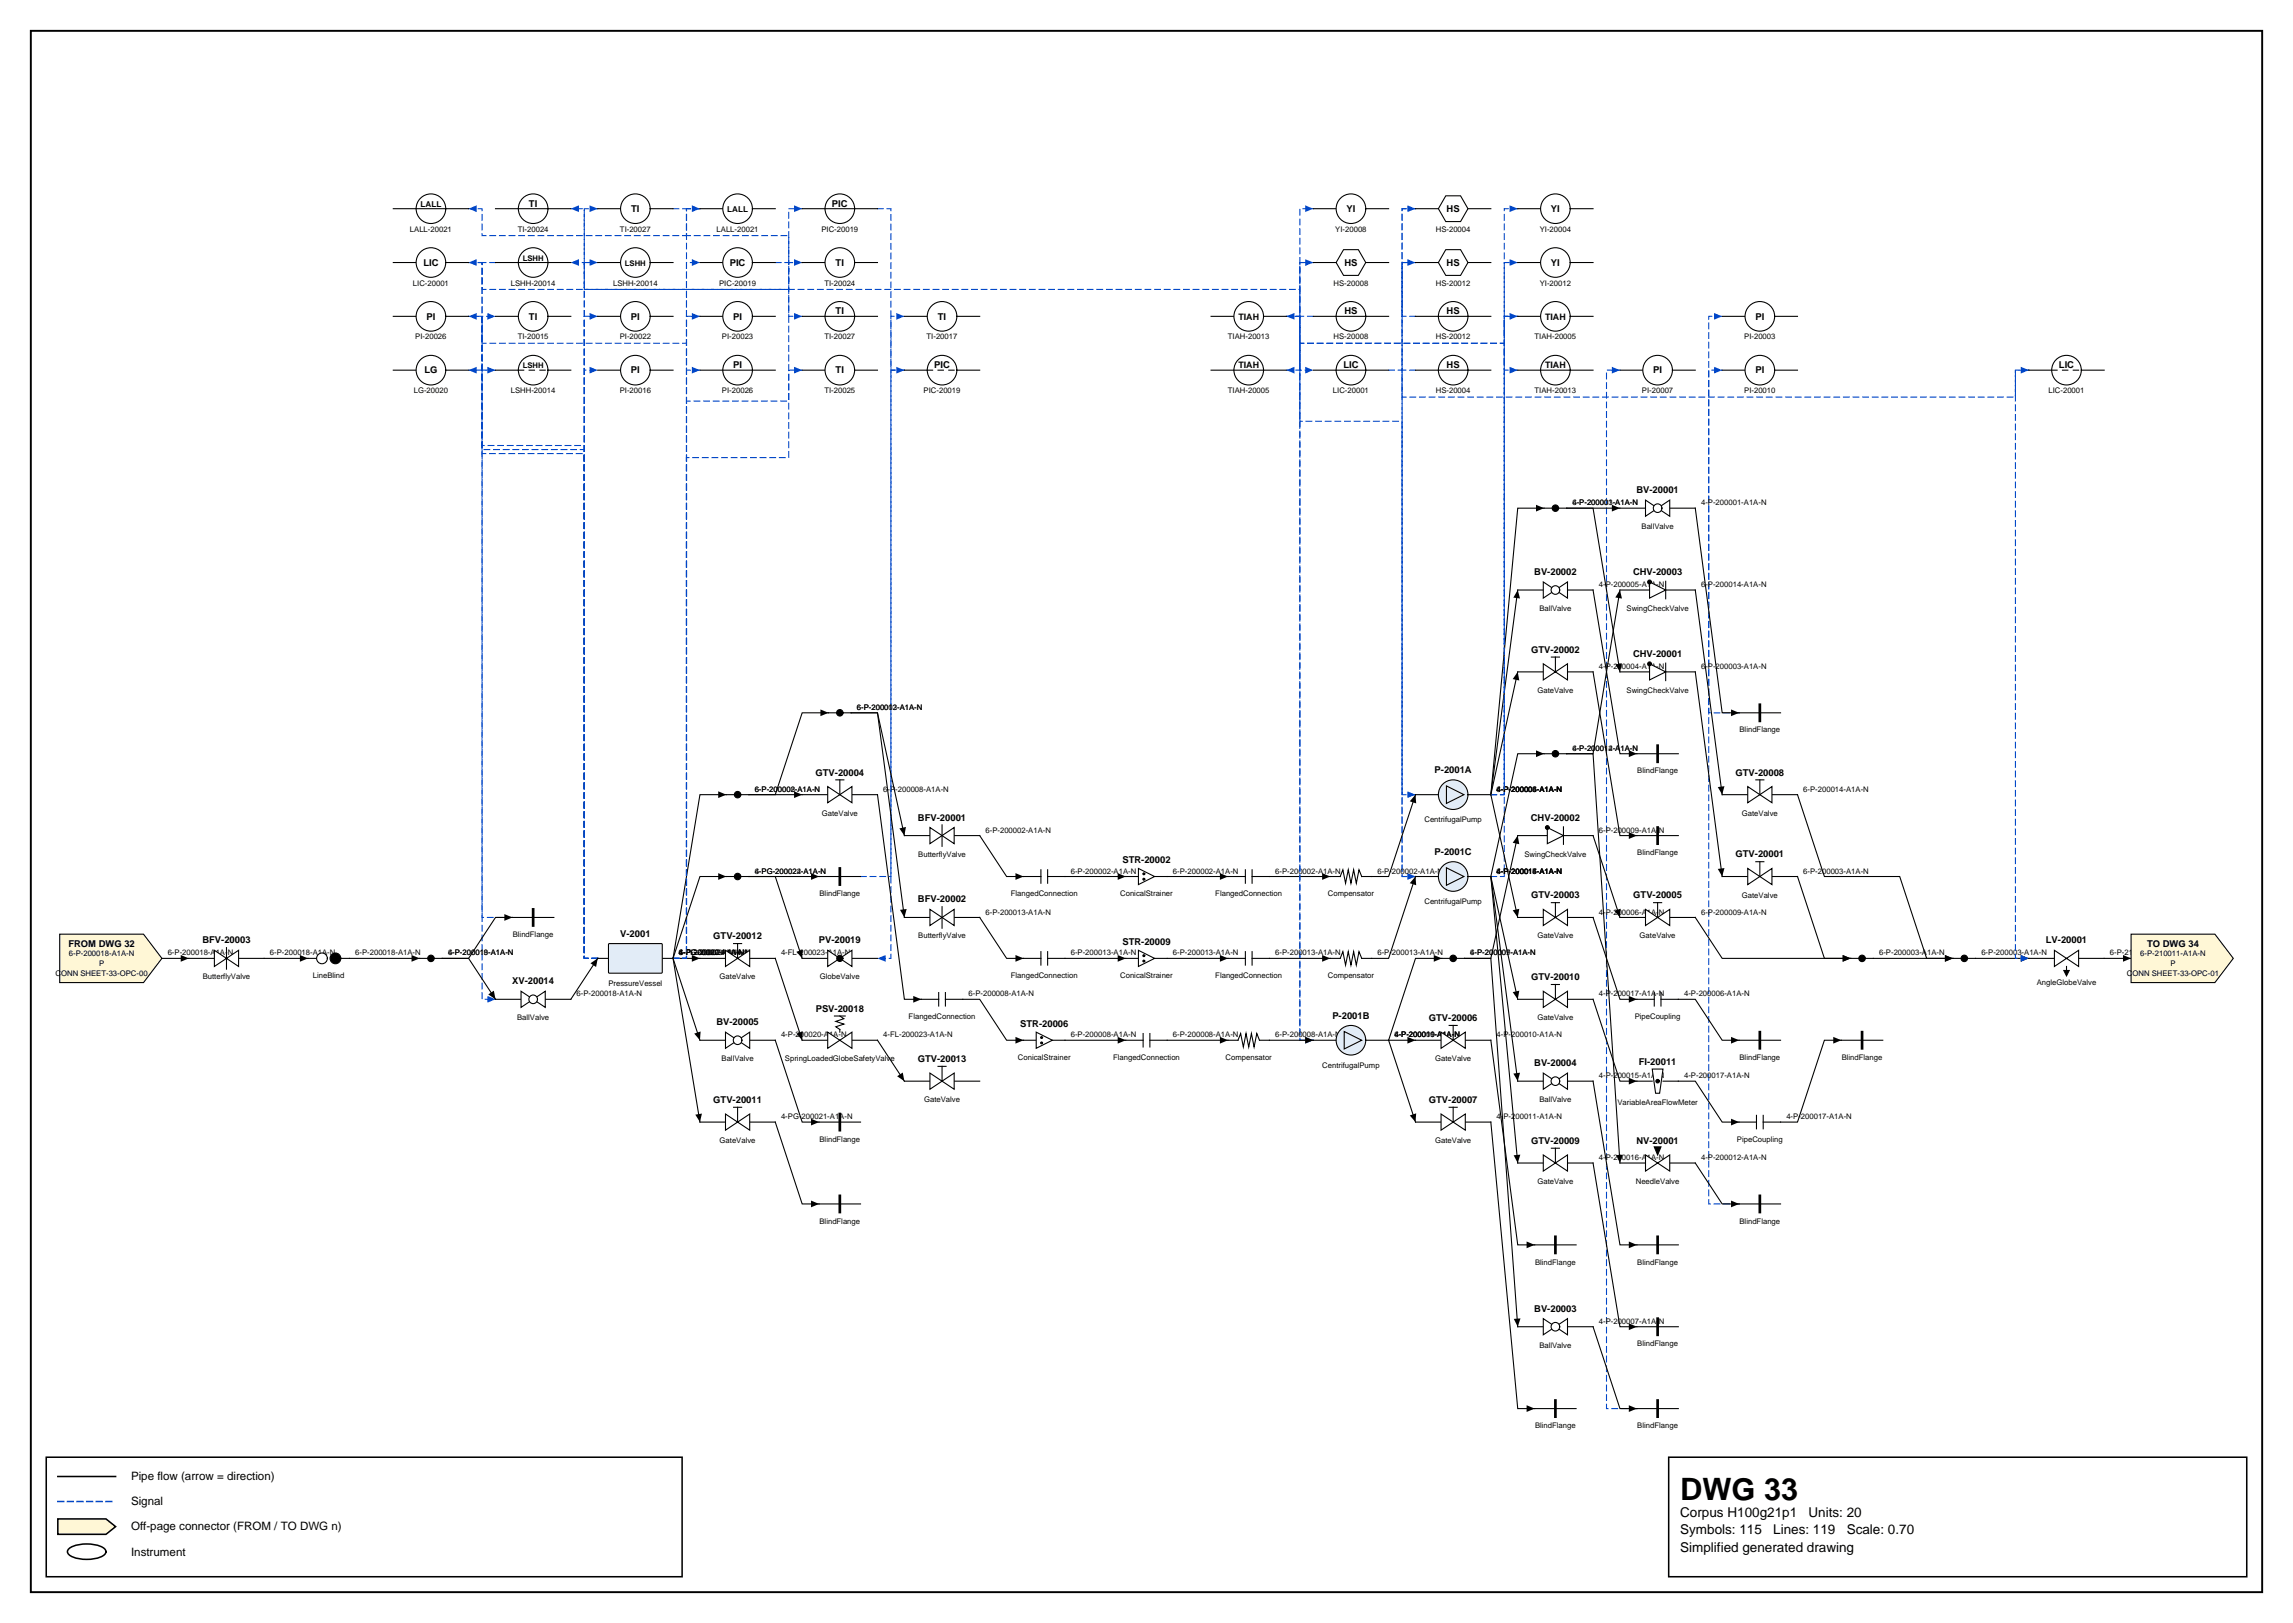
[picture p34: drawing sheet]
<svg xmlns="http://www.w3.org/2000/svg" width="420mm" height="297mm" viewBox="0 0 420 297" stroke-linecap="round" stroke-linejoin="round" font-family="sans-serif">
<defs><g id="words">
<text font-size="5.6" x="307.6" y="274.5">DWG 33</text>
<g font-size="2.5">
<text x="307.6" y="277.6">Corpus H100g21p1</text>
<text x="307.6" y="280.8">Symbols: 115</text>
<text x="324.6" y="280.8">Lines: 119</text>
<text x="331.1" y="277.6">Units: 20</text>
<text x="338.1" y="280.8">Scale: 0.70</text>
<text x="307.6" y="284">Simplified generated drawing</text>
</g>
<g font-size="2.1">
<text x="24" y="270.9">Pipe flow (arrow = direction)</text>
<text x="24" y="275.5">Signal</text>
<text x="24" y="280.1">Off-page connector (FROM / TO DWG n)</text>
<text x="24" y="284.7">Instrument</text>
</g>
<g font-size="1.7">
<text x="96.8" y="37.8">TI</text>
<text x="115.6" y="38.8">TI</text>
<text x="152.3" y="37.8">PIC</text>
<text x="246.5" y="38.8">YI</text>
<text x="264.9" y="38.8">HS</text>
<text x="284" y="38.8">YI</text>
<text x="77.5" y="48.7">LIC</text>
<text x="133.6" y="48.7">PIC</text>
<text x="153" y="48.7">TI</text>
<text x="246.1" y="48.7">HS</text>
<text x="264.9" y="48.7">HS</text>
<text x="284" y="48.7">YI</text>
<text x="78.1" y="58.5">PI</text>
<text x="96.8" y="58.5">TI</text>
<text x="115.5" y="58.5">PI</text>
<text x="134.2" y="58.5">PI</text>
<text x="153" y="57.5">TI</text>
<text x="171.7" y="58.5">TI</text>
<text x="246.1" y="57.5">HS</text>
<text x="264.9" y="57.5">HS</text>
<text x="321.4" y="58.5">PI</text>
<text x="77.7" y="68.4">LG</text>
<text x="115.5" y="68.4">PI</text>
<text x="134.2" y="67.4">PI</text>
<text x="153" y="68.4">TI</text>
<text x="171" y="67.4">PIC</text>
<text x="245.9" y="67.4">LIC</text>
<text x="264.9" y="67.4">HS</text>
<text x="302.7" y="68.4">PI</text>
<text x="321.4" y="68.4">PI</text>
<text x="377" y="67.4">LIC</text>
<text x="299.6" y="90.3">BV-20001</text>
<text x="280.9" y="105.2">BV-20002</text>
<text x="299" y="105.2">CHV-20003</text>
<text x="280.3" y="119.5">GTV-20002</text>
<text x="299" y="120.2">CHV-20001</text>
<text x="149.3" y="142">GTV-20004</text>
<text x="262.6" y="141.5">P-2001A</text>
<text x="317.7" y="142">GTV-20008</text>
<text x="168.1" y="150.2">BFV-20001</text>
<text x="280.3" y="150.2">CHV-20002</text>
<text x="205.5" y="157.9">STR-20002</text>
<text x="262.6" y="156.4">P-2001C</text>
<text x="317.7" y="156.9">GTV-20001</text>
<text x="168.1" y="165.2">BFV-20002</text>
<text x="280.3" y="164.4">GTV-20003</text>
<text x="299" y="164.4">GTV-20005</text>
<text x="12.5" y="173.3">FROM DWG 32</text>
<text x="37.1" y="172.7">BFV-20003</text>
<text x="113.5" y="171.4">V-2001</text>
<text x="130.6" y="171.9">GTV-20012</text>
<text x="149.9" y="172.7">PV-20019</text>
<text x="205.5" y="172.9">STR-20009</text>
<text x="374.6" y="172.7">LV-20001</text>
<text x="393.1" y="173.3">TO DWG 34</text>
<text x="280.3" y="179.4">GTV-20010</text>
<text x="93.8" y="180.1">XV-20014</text>
<text x="149.3" y="185.2">PSV-20018</text>
<text x="131.2" y="187.6">BV-20005</text>
<text x="186.8" y="187.9">STR-20006</text>
<text x="243.9" y="186.4">P-2001B</text>
<text x="261.6" y="186.9">GTV-20006</text>
<text x="168" y="194.4">GTV-20013</text>
<text x="280.9" y="195.1">BV-20004</text>
<text x="300" y="194.9">FI-20011</text>
<text x="130.6" y="201.9">GTV-20011</text>
<text x="261.6" y="201.9">GTV-20007</text>
<text x="280.3" y="209.4">GTV-20009</text>
<text x="299.6" y="209.4">NV-20001</text>
<text x="280.9" y="240.1">BV-20003</text>
</g>
<g font-size="1.6">
<text x="226.7" y="58.5">TIAH</text>
<text x="282.9" y="58.5">TIAH</text>
<text x="226.7" y="67.4">TIAH</text>
<text x="282.9" y="67.4">TIAH</text>
</g>
<g font-size="1.5">
<text x="77" y="37.8">LALL</text>
<text x="133.1" y="38.8">LALL</text>
</g>
<g font-size="1.4">
<text x="75" y="42.4">LALL-20021</text>
<text x="94.8" y="42.4">TI-20024</text>
<text x="95.7" y="47.7">LSHH</text>
<text x="113.5" y="42.4">TI-20027</text>
<text x="131.2" y="42.4">LALL-20021</text>
<text x="150.4" y="42.4">PIC-20019</text>
<text x="244.5" y="42.4">YI-20008</text>
<text x="262.9" y="42.4">HS-20004</text>
<text x="281.9" y="42.4">YI-20004</text>
<text x="75.6" y="52.3">LIC-20001</text>
<text x="93.5" y="52.3">LSHH-20014</text>
<text x="112.2" y="52.3">LSHH-20014</text>
<text x="114.4" y="48.7">LSHH</text>
<text x="131.7" y="52.3">PIC-20019</text>
<text x="150.9" y="52.3">TI-20024</text>
<text x="244.2" y="52.3">HS-20008</text>
<text x="262.9" y="52.3">HS-20012</text>
<text x="281.9" y="52.3">YI-20012</text>
<text x="76" y="62.1">PI-20026</text>
<text x="94.8" y="62.1">TI-20015</text>
<text x="113.5" y="62.1">PI-20022</text>
<text x="132.2" y="62.1">PI-20023</text>
<text x="150.9" y="62.1">TI-20027</text>
<text x="169.6" y="62.1">TI-20017</text>
<text x="224.8" y="62.1">TIAH-20013</text>
<text x="244.2" y="62.1">HS-20008</text>
<text x="262.9" y="62.1">HS-20012</text>
<text x="281" y="62.1">TIAH-20005</text>
<text x="319.3" y="62.1">PI-20003</text>
<text x="75.8" y="72">LG-20020</text>
<text x="93.5" y="72">LSHH-20014</text>
<text x="95.7" y="67.4">LSHH</text>
<text x="113.5" y="72">PI-20016</text>
<text x="132.2" y="72">PI-20026</text>
<text x="150.9" y="72">TI-20025</text>
<text x="169.1" y="72">PIC-20019</text>
<text x="224.8" y="72">TIAH-20005</text>
<text x="244" y="72">LIC-20001</text>
<text x="262.9" y="72">HS-20004</text>
<text x="281" y="72">TIAH-20013</text>
<text x="300.6" y="72">PI-20007</text>
<text x="319.3" y="72">PI-20010</text>
<text x="375" y="72">LIC-20001</text>
<text x="287.9" y="92.5">6-P-200003-A1A-N</text>
<text x="287.9" y="92.5">4-P-200001-A1A-N</text>
<text x="311.4" y="92.5">4-P-200001-A1A-N</text>
<text x="300.5" y="96.8">BallValve</text>
<text x="292.7" y="107.5">4-P-200005-A1A-N</text>
<text x="311.4" y="107.5">6-P-200014-A1A-N</text>
<text x="281.8" y="111.8">BallValve</text>
<text x="297.8" y="111.8">SwingCheckValve</text>
<text x="292.7" y="122.4">4-P-200004-A1A-N</text>
<text x="311.4" y="122.4">6-P-200003-A1A-N</text>
<text x="156.9" y="129.9">6-P-200002-A1A-N</text>
<text x="156.9" y="129.9">6-P-200013-A1A-N</text>
<text x="281.5" y="126.8">GateValve</text>
<text x="297.8" y="126.8">SwingCheckValve</text>
<text x="287.9" y="137.4">6-P-200014-A1A-N</text>
<text x="287.9" y="137.4">4-P-200012-A1A-N</text>
<text x="318.5" y="134">BlindFlange</text>
<text x="299.8" y="141.5">BlindFlange</text>
<text x="138.2" y="144.9">6-P-200008-A1A-N</text>
<text x="138.2" y="144.9">6-P-200002-A1A-N</text>
<text x="150.5" y="149.3">GateValve</text>
<text x="161.7" y="144.9">6-P-200008-A1A-N</text>
<text x="274" y="144.9">4-P-200005-A1A-N</text>
<text x="274" y="144.9">4-P-200004-A1A-N</text>
<text x="274" y="144.9">6-P-200003-A1A-N</text>
<text x="274" y="144.9">4-P-200006-A1A-N</text>
<text x="318.9" y="149.3">GateValve</text>
<text x="330.1" y="144.9">6-P-200014-A1A-N</text>
<text x="180.4" y="152.4">6-P-200002-A1A-N</text>
<text x="260.8" y="150.5">CentrifugalPump</text>
<text x="292.7" y="152.4">6-P-200009-A1A-N</text>
<text x="138.2" y="159.9">6-PG-200024-A1A-N</text>
<text x="138.2" y="159.9">4-PG-200022-A1A-N</text>
<text x="168.1" y="156.8">ButterflyValve</text>
<text x="196" y="159.9">6-P-200002-A1A-N</text>
<text x="214.8" y="159.9">6-P-200002-A1A-N</text>
<text x="233.5" y="159.9">6-P-200002-A1A-N</text>
<text x="252.2" y="159.9">6-P-200002-A1A-N</text>
<text x="274" y="159.9">4-P-200017-A1A-N</text>
<text x="274" y="159.9">6-P-200014-A1A-N</text>
<text x="274" y="159.9">4-P-200015-A1A-N</text>
<text x="274" y="159.9">4-P-200016-A1A-N</text>
<text x="279.1" y="156.8">SwingCheckValve</text>
<text x="299.8" y="156.5">BlindFlange</text>
<text x="330.1" y="159.9">6-P-200003-A1A-N</text>
<text x="150" y="164">BlindFlange</text>
<text x="180.4" y="167.4">6-P-200013-A1A-N</text>
<text x="185.1" y="164">FlangedConnection</text>
<text x="205.1" y="164">ConicalStrainer</text>
<text x="222.5" y="164">FlangedConnection</text>
<text x="243.1" y="164">Compensator</text>
<text x="260.8" y="165.5">CentrifugalPump</text>
<text x="292.7" y="167.4">4-P-200006-A1A-N</text>
<text x="311.4" y="167.4">6-P-200009-A1A-N</text>
<text x="318.9" y="164.3">GateValve</text>
<text x="93.9" y="171.5">BlindFlange</text>
<text x="168.1" y="171.7">ButterflyValve</text>
<text x="281.5" y="171.7">GateValve</text>
<text x="300.2" y="171.7">GateValve</text>
<text x="10.2" y="178.6">CONN SHEET-33-OPC-00</text>
<text x="12.6" y="175">6-P-200018-A1A-N</text>
<text x="18.1" y="176.8">P</text>
<text x="30.7" y="174.9">6-P-200018-A1A-N</text>
<text x="37.1" y="179.2">ButterflyValve</text>
<text x="49.4" y="174.9">6-P-200018-A1A-N</text>
<text x="57.3" y="179">LineBlind</text>
<text x="65" y="174.9">6-P-200018-A1A-N</text>
<text x="82" y="174.9">6-P-200018-A1A-N</text>
<text x="82" y="174.9">4-P-200019-A1A-N</text>
<text x="124.3" y="174.9">4-PG-200021-A1A-N</text>
<text x="124.3" y="174.9">4-FL-200023-A1A-N</text>
<text x="124.3" y="174.9">6-P-200002-A1A-N</text>
<text x="124.3" y="174.9">4-P-200020-A1A-N</text>
<text x="124.3" y="174.9">6-PG-200024-A1A-N</text>
<text x="131.7" y="179.2">GateValve</text>
<text x="143" y="174.9">4-FL-200023-A1A-N</text>
<text x="150.1" y="179.2">GlobeValve</text>
<text x="185.1" y="179">FlangedConnection</text>
<text x="196" y="174.9">6-P-200013-A1A-N</text>
<text x="205.1" y="179">ConicalStrainer</text>
<text x="214.8" y="174.9">6-P-200013-A1A-N</text>
<text x="222.5" y="179">FlangedConnection</text>
<text x="233.5" y="174.9">6-P-200013-A1A-N</text>
<text x="243.1" y="179">Compensator</text>
<text x="252.2" y="174.9">6-P-200013-A1A-N</text>
<text x="269.2" y="174.9">6-P-200009-A1A-N</text>
<text x="269.2" y="174.9">4-P-200007-A1A-N</text>
<text x="344" y="174.9">6-P-200003-A1A-N</text>
<text x="362.8" y="174.9">6-P-200003-A1A-N</text>
<text x="386.3" y="174.9">6-P-210011-A1A-N</text>
<text x="389.4" y="178.6">CONN SHEET-33-OPC-01</text>
<text x="391.8" y="175">6-P-210011-A1A-N</text>
<text x="397.4" y="176.8">P</text>
<text x="105.6" y="182.4">6-P-200018-A1A-N</text>
<text x="111.4" y="180.5">PressureVessel</text>
<text x="177.3" y="182.4">6-P-200008-A1A-N</text>
<text x="292.7" y="182.4">4-P-200017-A1A-N</text>
<text x="308.3" y="182.4">4-P-200006-A1A-N</text>
<text x="372.9" y="180.2">AngleGlobeValve</text>
<text x="94.7" y="186.7">BallValve</text>
<text x="143" y="189.9">4-P-200020-A1A-N</text>
<text x="161.7" y="189.9">4-FL-200023-A1A-N</text>
<text x="166.4" y="186.5">FlangedConnection</text>
<text x="196" y="189.9">6-P-200008-A1A-N</text>
<text x="214.8" y="189.9">6-P-200008-A1A-N</text>
<text x="233.5" y="189.9">6-P-200008-A1A-N</text>
<text x="255.3" y="189.9">4-P-200010-A1A-N</text>
<text x="255.3" y="189.9">4-P-200011-A1A-N</text>
<text x="255.3" y="189.9">6-P-200009-A1A-N</text>
<text x="274" y="189.9">4-P-200010-A1A-N</text>
<text x="281.5" y="186.7">GateValve</text>
<text x="299.3" y="186.5">PipeCoupling</text>
<text x="132.1" y="194.2">BallValve</text>
<text x="143.7" y="194.2">SpringLoadedGlobeSafetyValve</text>
<text x="186.4" y="194">ConicalStrainer</text>
<text x="203.8" y="194">FlangedConnection</text>
<text x="224.4" y="194">Compensator</text>
<text x="242.1" y="195.5">CentrifugalPump</text>
<text x="262.8" y="194.2">GateValve</text>
<text x="292.7" y="197.3">4-P-200015-A1A-N</text>
<text x="308.3" y="197.3">4-P-200017-A1A-N</text>
<text x="318.5" y="194">BlindFlange</text>
<text x="337.2" y="194">BlindFlange</text>
<text x="169.2" y="201.7">GateValve</text>
<text x="281.8" y="201.7">BallValve</text>
<text x="296.1" y="202.2">VariableAreaFlowMeter</text>
<text x="131.7" y="209.2">GateValve</text>
<text x="143" y="204.8">4-PG-200021-A1A-N</text>
<text x="150" y="209">BlindFlange</text>
<text x="262.8" y="209.2">GateValve</text>
<text x="274" y="204.8">4-P-200011-A1A-N</text>
<text x="318" y="209">PipeCoupling</text>
<text x="327" y="204.8">4-P-200017-A1A-N</text>
<text x="292.7" y="212.3">4-P-200016-A1A-N</text>
<text x="311.4" y="212.3">4-P-200012-A1A-N</text>
<text x="281.5" y="216.7">GateValve</text>
<text x="299.5" y="216.7">NeedleValve</text>
<text x="150" y="223.9">BlindFlange</text>
<text x="318.5" y="223.9">BlindFlange</text>
<text x="281" y="231.4">BlindFlange</text>
<text x="299.8" y="231.4">BlindFlange</text>
<text x="292.7" y="242.3">4-P-200007-A1A-N</text>
<text x="281.8" y="246.7">BallValve</text>
<text x="299.8" y="246.4">BlindFlange</text>
<text x="281" y="261.4">BlindFlange</text>
<text x="299.8" y="261.4">BlindFlange</text>
</g>
</g></defs>
<path d="M5.6 5.6h408.6v285.8h-408.6z" fill="none" stroke="#000" stroke-width=".35"/>
<path d="M8.5 266.7h116.4v21.9h-116.4zM10.6 270.2h10.6M305.5 266.7h105.8v21.9h-105.8z" fill="none" stroke="#000" stroke-width=".28"/>
<path d="M10.6 274.8h10.6" fill="none" stroke="#0046c8" stroke-width=".28" stroke-dasharray="1.1 .7"/>
<path d="M10.6 278h8.8l1.8 1.4-1.8 1.4h-8.8z" fill="#fff7d6" stroke="#000" stroke-width=".28"/>
<path d="M12.7 283.4a6.7 6.7 0 0 1 6.3 0 .72 .72 0 0 1 0 1.2 6.7 6.7 0 0 1-6.3 0 .72 .72 0 0 1 0-1.2z" fill="none" stroke="#000" stroke-width=".28"/>
<path d="M318.4 220.3h-5.6v-152.6h2.5" fill="none" stroke="#0046c8" stroke-width=".2" stroke-dasharray="1.1 .7"/>
<path d="M313.8 67.1l1.5 .6-1.5 .7z" fill="#0046c8"/>
<path d="M179.4 152.9l4.9 7.5h3.1" fill="none" stroke="#000" stroke-width=".2"/>
<path d="M185.9 159.8l1.5 .6-1.5 .6z" fill="#000"/>
<path d="M259.2 67.7h-2.5v-29.5h2.5" fill="none" stroke="#0046c8" stroke-width=".2" stroke-dasharray="1.1 .7"/>
<path d="M257.7 37.6l1.5 .6-1.5 .6z" fill="#0046c8"/>
<path d="M232.4 160.4h11.1" fill="none" stroke="#000" stroke-width=".2"/>
<path d="M242.1 159.8l1.4 .6-1.4 .6z" fill="#000"/>
<path d="M318.4 130.5h-5.6v-72.6h2.5" fill="none" stroke="#0046c8" stroke-width=".2" stroke-dasharray="1.1 .7"/>
<path d="M313.8 57.3l1.5 .6-1.5 .6z" fill="#0046c8"/>
<path d="M195 175.4h11.1M141.9 205.4l5 14.9h3.1" fill="none" stroke="#000" stroke-width=".2"/>
<path d="M204.6 174.8l1.5 .6-1.5 .6zM148.5 219.7l1.5 .6-1.5 .7z" fill="#000"/>
<path d="M299.7 257.8h-5.6v-190.1h2.5" fill="none" stroke="#0046c8" stroke-width=".2" stroke-dasharray="1.1 .7"/>
<path d="M295.1 67.1l1.5 .6-1.5 .7z" fill="#0046c8"/>
<path d="M90.7 67.7h-2.4v115.2h2.4" fill="none" stroke="#0046c8" stroke-width=".2" stroke-dasharray="1.1 .7"/>
<path d="M89.2 182.3l1.5 .6-1.5 .6z" fill="#0046c8"/>
<path d="M109.4 48h-4.9" fill="none" stroke="#0046c8" stroke-width=".2" stroke-dasharray="1.1 .7"/>
<path d="M104.5 48l1.5-.6v1.3z" fill="#0046c8"/>
<path d="M310.4 123l4.9 37.4M329.1 145.4l4.9 15h13.8l4.9 15h4.9M29.6 175.4h5M48.4 175.4h8M176.3 182.9h3.1l4.9 7.5h3.1M195 190.4h11.1M213.7 190.4h11.1" fill="none" stroke="#000" stroke-width=".2"/>
<path d="M33.1 174.8l1.5 .6-1.5 .6zM54.9 174.8l1.5 .6-1.5 .6zM314.5 159l1.2-.1-.4 1.5zM356.1 174.8l1.5 .6-1.5 .6zM185.9 189.8l1.5 .6-1.5 .6zM204.6 189.8l1.5 .6-1.5 .6zM223.3 189.8l1.5 .6-1.5 .6z" fill="#000"/>
<path d="M259.2 57.9h-2.5v-9.9h2.5" fill="none" stroke="#0046c8" stroke-width=".2" stroke-dasharray="1.1 .7"/>
<path d="M257.7 47.4l1.5 .6-1.5 .7z" fill="#0046c8"/>
<path d="M109.4 175.4h-2.4v-107.7h2.4" fill="none" stroke="#0046c8" stroke-width=".2" stroke-dasharray="1.1 .7"/>
<path d="M107.9 67.1l1.5 .6-1.5 .7z" fill="#0046c8"/>
<path d="M123.2 175.4l4.9 30" fill="none" stroke="#000" stroke-width=".2"/>
<path d="M127.3 204l1.2-.2-.4 1.6z" fill="#000"/>
<path d="M109.4 175.4h-2.4v-117.5h2.4" fill="none" stroke="#0046c8" stroke-width=".2" stroke-dasharray="1.1 .7"/>
<path d="M107.9 57.3l1.5 .6-1.5 .6z" fill="#0046c8"/>
<path d="M109.4 175.4h-2.4v-127.4h2.4" fill="none" stroke="#0046c8" stroke-width=".2" stroke-dasharray="1.1 .7"/>
<path d="M107.9 47.4l1.5 .6-1.5 .7z" fill="#0046c8"/>
<path d="M109.4 175.4h-2.4v-137.2h2.4" fill="none" stroke="#0046c8" stroke-width=".2" stroke-dasharray="1.1 .7"/>
<path d="M107.9 37.6l1.5 .6-1.5 .6z" fill="#0046c8"/>
<path d="M123.2 175.4h2.5v-117.5h2.4" fill="none" stroke="#0046c8" stroke-width=".2" stroke-dasharray="1.1 .7"/>
<path d="M126.7 57.3l1.4 .6-1.4 .6z" fill="#0046c8"/>
<path d="M133 145.4h-4.9l-4.9 30h4.9" fill="none" stroke="#000" stroke-width=".2"/>
<path d="M131.5 144.8l1.5 .6-1.5 .7zM126.7 174.8l1.4 .6-1.4 .6z" fill="#000"/>
<path d="M123.2 175.4h2.5v-127.4h2.4" fill="none" stroke="#0046c8" stroke-width=".2" stroke-dasharray="1.1 .7"/>
<path d="M126.7 47.4l1.4 .6-1.4 .7z" fill="#0046c8"/>
<path d="M123.2 175.4h2.5v-137.2h2.4" fill="none" stroke="#0046c8" stroke-width=".2" stroke-dasharray="1.1 .7"/>
<path d="M126.7 37.6l1.4 .6-1.4 .6z" fill="#0046c8"/>
<path d="M109.4 175.4h-2.4v-93.9h-18.7v-13.8h-2.5" fill="none" stroke="#0046c8" stroke-width=".2" stroke-dasharray="1.1 .7"/>
<path d="M85.8 67.7l1.5-.6v1.3z" fill="#0046c8"/>
<path d="M109.4 175.4h-2.4v-93.1h-18.7v-24.4h-2.5" fill="none" stroke="#0046c8" stroke-width=".2" stroke-dasharray="1.1 .7"/>
<path d="M85.8 57.9l1.5-.6v1.2z" fill="#0046c8"/>
<path d="M109.4 175.4h-2.4v-92.4h-18.7v-35h-2.5" fill="none" stroke="#0046c8" stroke-width=".2" stroke-dasharray="1.1 .7"/>
<path d="M85.8 48l1.5-.6v1.3z" fill="#0046c8"/>
<path d="M123.2 175.4l4.9 15" fill="none" stroke="#000" stroke-width=".2"/>
<path d="M127.1 189.2l1.2-.4-.2 1.6z" fill="#000"/>
<path d="M123.2 175.4h2.5v-91.6h18.7v-16.1h2.5" fill="none" stroke="#0046c8" stroke-width=".2" stroke-dasharray="1.1 .7"/>
<path d="M145.4 67.1l1.5 .6-1.5 .7z" fill="#0046c8"/>
<path d="M123.2 175.4h2.5v-102h18.7v-25.4h2.5" fill="none" stroke="#0046c8" stroke-width=".2" stroke-dasharray="1.1 .7"/>
<path d="M145.4 47.4l1.5 .6-1.5 .7z" fill="#0046c8"/>
<path d="M133 160.4h-4.9l-4.9 15M264 175.4h-4.8l-5 15M254.2 190.4h5M254.2 190.4l5 15" fill="none" stroke="#000" stroke-width=".2"/>
<path d="M131.5 159.8l1.5 .6-1.5 .6zM262.5 174.8l1.5 .6-1.5 .6zM257.7 189.8l1.5 .6-1.5 .6zM258.1 204.1l1.2-.3-.1 1.6z" fill="#000"/>
<path d="M240.4 190.4h-2.4v-152.2h2.4" fill="none" stroke="#0046c8" stroke-width=".2" stroke-dasharray="1.1 .7"/>
<path d="M239 37.6l1.4 .6-1.4 .6z" fill="#0046c8"/>
<path d="M160.7 38.2h2.4v29.5h2.5" fill="none" stroke="#0046c8" stroke-width=".2" stroke-dasharray="1.1 .7"/>
<path d="M164.1 67.1l1.5 .6-1.5 .7z" fill="#0046c8"/>
<path d="M329.1 160.4l4.9 15h4.8" fill="none" stroke="#000" stroke-width=".2"/>
<path d="M337.4 174.8l1.4 .6-1.4 .6z" fill="#000"/>
<path d="M165.6 67.7h-2.5v107.7h-2.4" fill="none" stroke="#0046c8" stroke-width=".2" stroke-dasharray="1.1 .7"/>
<path d="M160.7 175.4l1.4-.6v1.2z" fill="#0046c8"/>
<path d="M259.2 48h-2.5v112.4h2.5" fill="none" stroke="#0046c8" stroke-width=".2" stroke-dasharray="1.1 .7"/>
<path d="M257.7 159.8l1.5 .6-1.5 .6z" fill="#0046c8"/>
<path d="M272.9 160.4l5 22.5" fill="none" stroke="#000" stroke-width=".2"/>
<path d="M276.9 181.6l1.3-.3-.3 1.6z" fill="#000"/>
<path d="M272.9 160.4h2.5v-112.4h2.5" fill="none" stroke="#0046c8" stroke-width=".2" stroke-dasharray="1.1 .7"/>
<path d="M276.4 47.4l1.5 .6-1.5 .7z" fill="#0046c8"/>
<path d="M282.7 137.9h-4.8l-5 22.5 5 37.5" fill="none" stroke="#000" stroke-width=".2"/>
<path d="M281.2 137.3l1.5 .6-1.5 .7zM277.1 196.5l1.2-.2-.4 1.6z" fill="#000"/>
<path d="M259.2 160.4h-2.5v-83.3h-18.7v-19.2h-2.5" fill="none" stroke="#0046c8" stroke-width=".2" stroke-dasharray="1.1 .7"/>
<path d="M235.5 57.9l1.5-.6v1.2z" fill="#0046c8"/>
<path d="M272.9 160.4l5 52.5" fill="none" stroke="#000" stroke-width=".2"/>
<path d="M277.1 211.4l1.2-.1-.4 1.6z" fill="#000"/>
<path d="M123.2 38.2h2.5v4.9h18.7v14.8h2.5" fill="none" stroke="#0046c8" stroke-width=".2" stroke-dasharray="1.1 .7"/>
<path d="M145.4 57.3l1.5 .6-1.5 .6z" fill="#0046c8"/>
<path d="M291.7 108l4.9 29.9h3.1M291.7 152.9l4.9 15M213.7 175.4h11.1M361.7 175.4h9.7" fill="none" stroke="#000" stroke-width=".2"/>
<path d="M298.2 137.3l1.5 .6-1.5 .7zM223.3 174.8l1.5 .6-1.5 .6zM295.5 166.7l1.2-.4-.1 1.6zM370 174.8l1.4 .6-1.4 .6z" fill="#000"/>
<path d="M254.2 67.7h2.5v5h112.3v-5h2.4" fill="none" stroke="#0046c8" stroke-width=".2" stroke-dasharray="1.1 .7"/>
<path d="M370 67.1l1.4 .6-1.4 .7z" fill="#0046c8"/>
<path d="M240.4 57.9h-2.4v-9.9h2.4" fill="none" stroke="#0046c8" stroke-width=".2" stroke-dasharray="1.1 .7"/>
<path d="M239 47.4l1.4 .6-1.4 .7z" fill="#0046c8"/>
<path d="M141.9 175.4l5 15M385.2 175.4h5" fill="none" stroke="#000" stroke-width=".2"/>
<path d="M388.7 174.8l1.5 .6-1.5 .6zM145.8 189.2l1.2-.4-.1 1.6z" fill="#000"/>
<path d="M259.2 38.2h-2.5v107.2h2.5" fill="none" stroke="#0046c8" stroke-width=".2" stroke-dasharray="1.1 .7"/>
<path d="M257.7 144.8l1.5 .6-1.5 .7z" fill="#0046c8"/>
<path d="M240.4 48h-2.4v142.4h2.4" fill="none" stroke="#0046c8" stroke-width=".2" stroke-dasharray="1.1 .7"/>
<path d="M239 189.8l1.4 .6-1.4 .6z" fill="#0046c8"/>
<path d="M151.7 130.5h-4.8l-5 14.9h-4.8h9.8M291.7 182.9l4.9 15h3.1M307.3 182.9h3.1l4.9 7.5h3.1" fill="none" stroke="#000" stroke-width=".2"/>
<path d="M150.2 129.8l1.5 .7-1.5 .6zM145.4 144.8l1.5 .6-1.5 .7zM298.2 197.3l1.5 .6-1.5 .6zM316.9 189.8l1.5 .6-1.5 .6z" fill="#000"/>
<path d="M141.9 48h2.5v-9.8h2.5" fill="none" stroke="#0046c8" stroke-width=".2" stroke-dasharray="1.1 .7"/>
<path d="M145.4 37.6l1.5 .6-1.5 .6z" fill="#0046c8"/>
<path d="M160.7 145.4l4.9 37.5h3.1M310.4 167.9l4.9 7.5h23.5" fill="none" stroke="#000" stroke-width=".2"/>
<path d="M337.4 174.8l1.4 .6-1.4 .6zM167.2 182.3l1.5 .6-1.5 .6z" fill="#000"/>
<path d="M277.9 57.9h-2.5v4.9h-37.4v4.9h-2.5" fill="none" stroke="#0046c8" stroke-width=".2" stroke-dasharray="1.1 .7"/>
<path d="M235.5 67.7l1.5-.6v1.3z" fill="#0046c8"/>
<path d="M296.6 108l-4.9 29.9h-4.9h4.9l4.9 75M272.9 190.4l5 37.4h3.1M307.3 197.9h3.1l4.9 7.5h3.1" fill="none" stroke="#000" stroke-width=".2"/>
<path d="M296.6 108l.4 1.5-1.3-.2zM295.9 211.4l1.2-.1-.5 1.6zM316.9 204.7l1.5 .7-1.5 .6zM279.5 227.2l1.5 .6-1.5 .7z" fill="#000"/>
<path d="M128.1 38.2h-2.4v4.9h-37.4v-4.9h-2.5" fill="none" stroke="#0046c8" stroke-width=".2" stroke-dasharray="1.1 .7"/>
<path d="M85.8 38.2l1.5-.6v1.2z" fill="#0046c8"/>
<path d="M277.9 108l-5 37.4M272.9 205.4l5 52.4h3.1" fill="none" stroke="#000" stroke-width=".2"/>
<path d="M277.9 108l.4 1.5-1.2-.1zM279.5 257.2l1.5 .6-1.5 .6z" fill="#000"/>
<path d="M272.9 145.4h2.5v-87.5h2.5" fill="none" stroke="#0046c8" stroke-width=".2" stroke-dasharray="1.1 .7"/>
<path d="M276.4 57.3l1.5 .6-1.5 .6z" fill="#0046c8"/>
<path d="M282.7 93h-4.8l-5 52.4M277.9 123l-5 22.4M272.9 145.4l5 22.5" fill="none" stroke="#000" stroke-width=".2"/>
<path d="M281.2 92.4l1.5 .6-1.5 .6zM277.9 123l.3 1.5-1.3-.2zM276.9 166.6l1.3-.3-.3 1.6z" fill="#000"/>
<path d="M272.9 145.4h2.5v-107.2h2.5" fill="none" stroke="#0046c8" stroke-width=".2" stroke-dasharray="1.1 .7"/>
<path d="M276.4 37.6l1.5 .6-1.5 .6z" fill="#0046c8"/>
<path d="M310.4 108l4.9 37.4M343 175.4h14.6M291.7 197.9l4.9 29.9h3.1M310.4 212.9l4.9 7.4h3.1" fill="none" stroke="#000" stroke-width=".2"/>
<path d="M314.5 144l1.2-.1-.4 1.5zM356.1 174.8l1.5 .6-1.5 .6zM298.2 227.2l1.5 .6-1.5 .7zM316.9 219.7l1.5 .6-1.5 .7z" fill="#000"/>
<path d="M157.6 160.4h5.5v-102.5h2.5" fill="none" stroke="#0046c8" stroke-width=".2" stroke-dasharray="1.1 .7"/>
<path d="M164.1 57.3l1.5 .6-1.5 .6z" fill="#0046c8"/>
<path d="M310.4 93l4.9 37.5h3.1M291.7 123l4.9 29.9h3.1M64 175.4h12.8M109.4 175.4l-4.9 7.5M179.4 167.9l4.9 7.5h3.1M232.4 175.4h11.1" fill="none" stroke="#000" stroke-width=".2"/>
<path d="M316.9 129.8l1.5 .7-1.5 .6zM298.2 152.3l1.5 .6-1.5 .6zM75.3 174.8l1.5 .6-1.5 .6zM108.1 176.3l1.3-.9-.3 1.6zM185.9 174.8l1.5 .6-1.5 .6zM242.1 174.8l1.4 .6-1.4 .6z" fill="#000"/>
<path d="M85.8 57.9h2.5v4.9h37.4v4.9h2.4" fill="none" stroke="#0046c8" stroke-width=".2" stroke-dasharray="1.1 .7"/>
<path d="M126.7 67.1l1.4 .6-1.4 .7z" fill="#0046c8"/>
<path d="M296.6 93h-9.8h4.9l4.9 30M232.4 190.4h8" fill="none" stroke="#000" stroke-width=".2"/>
<path d="M295.1 92.4l1.5 .6-1.5 .6zM295.7 121.6l1.3-.2-.4 1.6zM239 189.8l1.4 .6-1.4 .6z" fill="#000"/>
<path d="M85.8 48h2.5v5h149.7v14.7h2.4" fill="none" stroke="#0046c8" stroke-width=".2" stroke-dasharray="1.1 .7"/>
<path d="M239 67.1l1.4 .6-1.4 .7z" fill="#0046c8"/>
<path d="M277.9 152.9l-5 22.5h-4.8h4.8l5 67.4M195 160.4h11.1M259.2 160.4l-5 15h-3.1M291.7 167.9l4.9 15h3.1" fill="none" stroke="#000" stroke-width=".2"/>
<path d="M277.9 152.9l.3 1.6-1.3-.3zM204.6 159.8l1.5 .6-1.5 .6zM259.2 160.4l.1 1.6-1.2-.4zM298.2 182.3l1.5 .6-1.5 .6zM277.1 241.4l1.3-.1-.5 1.5z" fill="#000"/>
<path d="M90.7 48h-2.4v19.7h2.4" fill="none" stroke="#0046c8" stroke-width=".2" stroke-dasharray="1.1 .7"/>
<path d="M89.2 67.1l1.5 .6-1.5 .7z" fill="#0046c8"/>
<path d="M93.8 167.9h-5.5v-110h2.4" fill="none" stroke="#0046c8" stroke-width=".2" stroke-dasharray="1.1 .7"/>
<path d="M89.2 57.3l1.5 .6-1.5 .6z" fill="#0046c8"/>
<path d="M165.6 152.9l-4.9-22.4h-4.9h4.9l4.9 37.4M337.1 190.4h-3.1l-4.9 15h-3.1" fill="none" stroke="#000" stroke-width=".2"/>
<path d="M164.7 151.6l1.2-.3-.3 1.6zM164.8 166.5l1.2-.1-.4 1.5zM335.6 189.8l1.5 .6-1.5 .6z" fill="#000"/>
<path d="M371.4 67.7h-2.4v107.7h2.4" fill="none" stroke="#0046c8" stroke-width=".2" stroke-dasharray="1.1 .7"/>
<path d="M370 174.8l1.4 .6-1.4 .6z" fill="#0046c8"/>
<path d="M259.2 145.4l-5 15h-3.1M93.8 167.9h-3.1l-4.9 7.5h-4.8h4.8l4.9 7.5M213.7 160.4h11.1M141.9 190.4l5 15h3.1M160.7 190.4l4.9 7.5M291.7 242.8l4.9 15h3.1" fill="none" stroke="#000" stroke-width=".2"/>
<path d="M259.2 145.4l.1 1.6-1.2-.3zM92.3 167.3l1.5 .6-1.5 .6zM223.3 159.8l1.5 .6-1.5 .6zM89.4 182l1-.7 .3 1.6zM164.2 197l1.1-.7 .3 1.6zM148.5 204.7l1.5 .7-1.5 .6zM298.2 257.2l1.5 .6-1.5 .6z" fill="#000"/>
<path d="M235.5 57.9h2.5v4.9h37.4v4.9h2.5" fill="none" stroke="#0046c8" stroke-width=".2" stroke-dasharray="1.1 .7"/>
<path d="M276.4 67.1l1.5 .6-1.5 .7z" fill="#0046c8"/>
<path d="M291.7 212.9l4.9 29.9h3.1" fill="none" stroke="#000" stroke-width=".2"/>
<path d="M298.2 242.2l1.5 .6-1.5 .6z" fill="#000"/>
<path d="M146.9 48h-2.5v5h-37.4v-14.8h-2.5" fill="none" stroke="#0046c8" stroke-width=".2" stroke-dasharray="1.1 .7"/>
<path d="M104.5 38.2l1.5-.6v1.2z" fill="#0046c8"/>
<path d="M109.4 67.7h4.2M119 67.7h4.2M150 160.4h-12.9h4.8l5 15M318.4 220.3h7.6" fill="none" stroke="#000" stroke-width=".2"/>
<path d="M145.8 174.2l1.2-.4-.1 1.6zM148.5 159.8l1.5 .6-1.5 .6z" fill="#000"/>
<path d="M322.2 218.9v2.9" fill="none" stroke="#000" stroke-width=".49"/>
<circle cx="116.3" cy="67.7" r="2.71" fill="#fff" stroke="#000" stroke-width=".2"/>
<path d="M165.6 152.9h4.7M174.7 152.9h4.7" fill="none" stroke="#000" stroke-width=".2"/>
<path d="M170.3 151.5l4.4 2.9v-2.9l-4.4 2.9z" fill="#fff" stroke="#000" stroke-width=".2"/>
<path d="M259.2 67.7h4.1M268.8 67.7h4.1M172.5 151v3.9" fill="none" stroke="#000" stroke-width=".2"/>
<circle cx="266" cy="67.7" r="2.71" fill="#fff" stroke="#000" stroke-width=".2"/>
<path d="M263.3 67.7h5.5M318.4 130.5h7.6M228 159.2v2.4M229.2 159.2v2.4M224.8 160.4h3.2M229.2 160.4h3.2" fill="none" stroke="#000" stroke-width=".2"/>
<path d="M322.2 129v2.9" fill="none" stroke="#000" stroke-width=".49"/>
<path d="M390.2 171h15.3l3.4 4.4-3.4 4.4h-15.3z" fill="#fff7d6" stroke="#000" stroke-width=".2"/>
<path d="M187.4 175.4h3.2M190.6 174.2v2.4M191.8 175.4h3.2M191.8 174.2v2.4M128.1 205.4h4.7M137.3 205.4h4.6" fill="none" stroke="#000" stroke-width=".2"/>
<path d="M132.8 203.9l4.5 2.9v-2.9l-4.5 2.9z" fill="#fff" stroke="#000" stroke-width=".2"/>
<path d="M109.4 57.9h4.2M119 57.9h4.2M134.3 202.7h1.5M135 202.7v2.7" fill="none" stroke="#000" stroke-width=".2"/>
<circle cx="116.3" cy="57.9" r="2.71" fill="#fff" stroke="#000" stroke-width=".2"/>
<path d="M90.7 67.7h4.2M100.3 67.7h4.2M299.7 257.8h7.6" fill="none" stroke="#000" stroke-width=".2"/>
<path d="M303.5 256.3v3" fill="none" stroke="#000" stroke-width=".49"/>
<circle cx="97.6" cy="67.7" r="2.71" fill="#fff" stroke="#000" stroke-width=".2"/>
<path d="M109.4 48h4.2M119 48h4.2M94.9 67.7h1M96.9 67.7h1M98.8 67.7h1" fill="none" stroke="#000" stroke-width=".2"/>
<circle cx="116.3" cy="48" r="2.71" fill="#fff" stroke="#000" stroke-width=".2"/>
<path d="M165.6 197.9h4.7M174.7 197.9h4.7" fill="none" stroke="#000" stroke-width=".2"/>
<path d="M170.3 196.4l4.4 3v-3l-4.4 3z" fill="#fff" stroke="#000" stroke-width=".2"/>
<path d="M146.9 175.4h4.6M156 175.4h4.7M171.7 195.2h1.5M172.5 195.2v2.7M150 220.3h7.6" fill="none" stroke="#000" stroke-width=".2"/>
<path d="M153.8 218.9v2.9" fill="none" stroke="#000" stroke-width=".49"/>
<path d="M151.5 173.9l4.5 3v-3l-4.5 3z" fill="#fff" stroke="#000" stroke-width=".2"/>
<circle cx="153.8" cy="175.4" r=".57" fill="#000" stroke="#000" stroke-width=".2"/>
<path d="M187.4 190.4h2.3M192.7 190.4h2.3" fill="none" stroke="#000" stroke-width=".2"/>
<path d="M189.7 188.9l3 1.5-3 1.5z" fill="#fff" stroke="#000" stroke-width=".2"/>
<g fill="#000" stroke="#000" stroke-width=".2">
<circle cx="190.7" cy="189.9" r=".17"/>
<circle cx="190.7" cy="190.9" r=".17"/>
</g>
<path d="M168.7 182.9h3.2M171.9 181.7v2.4M173.1 182.9h3.2M173.1 181.7v2.4M206.1 190.4h3.2M209.3 189.2v2.4M210.5 190.4h3.2M210.5 189.2v2.4" fill="none" stroke="#000" stroke-width=".2"/>
<path d="M10.9 171h15.4l3.3 4.4-3.3 4.4h-15.4z" fill="#fff7d6" stroke="#000" stroke-width=".2"/>
<path d="M296.6 123h5.4M305 123h5.4" fill="none" stroke="#000" stroke-width=".2"/>
<path d="M302 121.5l3 1.5-3 1.4z" fill="#fff" stroke="#000" stroke-width=".2"/>
<path d="M305 121.4v3.2M315.3 145.4h4.7M324.4 145.4h4.7" fill="none" stroke="#000" stroke-width=".2"/>
<circle cx="302" cy="121.5" r=".35" fill="#000" stroke="#000" stroke-width=".2"/>
<path d="M320 144l4.4 2.9v-2.9l-4.4 2.9z" fill="#fff" stroke="#000" stroke-width=".2"/>
<path d="M321.5 142.7h1.4M322.2 142.7v2.7M34.6 175.4h4.7M43.7 175.4h4.7" fill="none" stroke="#000" stroke-width=".2"/>
<path d="M39.3 173.9l4.4 3v-3l-4.4 3z" fill="#fff" stroke="#000" stroke-width=".2"/>
<path d="M259.2 57.9h4.1M268.8 57.9h4.1M41.5 173.4v4" fill="none" stroke="#000" stroke-width=".2"/>
<circle cx="266" cy="57.9" r="2.71" fill="#fff" stroke="#000" stroke-width=".2"/>
<path d="M263.3 57.9h5.5M109.4 175.4h2M121.2 175.4h2" fill="none" stroke="#000" stroke-width=".2"/>
<path d="M111.5 172.7h9.7v5.4h-9.7z" fill="#e2ecf7" stroke="#000" stroke-width=".2"/>
<path d="M240.4 190.4h4.2M250 190.4h4.2" fill="none" stroke="#000" stroke-width=".2"/>
<circle cx="247.3" cy="190.4" r="2.71" fill="#e2ecf7" stroke="#000" stroke-width=".2"/>
<path d="M146.9 38.2h4.1M156.5 38.2h4.2M246.1 188.8l3.2 1.6-3.2 1.6z" fill="none" stroke="#000" stroke-width=".2"/>
<circle cx="153.8" cy="38.2" r="2.71" fill="#fff" stroke="#000" stroke-width=".2"/>
<path d="M151 38.2h5.5M315.3 160.4h4.7M324.4 160.4h4.7" fill="none" stroke="#000" stroke-width=".2"/>
<path d="M320 158.9l4.4 3v-3l-4.4 3z" fill="#fff" stroke="#000" stroke-width=".2"/>
<path d="M165.6 67.7h4.2M175.2 67.7h4.2M321.5 157.7h1.4M322.2 157.7v2.7M318.4 190.4h7.6" fill="none" stroke="#000" stroke-width=".2"/>
<path d="M322.2 188.9v3" fill="none" stroke="#000" stroke-width=".49"/>
<circle cx="172.5" cy="67.7" r="2.71" fill="#fff" stroke="#000" stroke-width=".2"/>
<path d="M259.2 48h4.1M268.8 48h4.1M169.8 67.7h.9M171.7 67.7h1M173.7 67.7h1" fill="none" stroke="#000" stroke-width=".2"/>
<path d="M264.7 45.7h2.7l1.4 2.3-1.4 2.4h-2.7l-1.4-2.4z" fill="#fff" stroke="#000" stroke-width=".2"/>
<path d="M259.2 160.4h4.1M268.8 160.4h4.1" fill="none" stroke="#000" stroke-width=".2"/>
<circle cx="266" cy="160.4" r="2.71" fill="#e2ecf7" stroke="#000" stroke-width=".2"/>
<path d="M109.4 38.2h4.2M119 38.2h4.2M264.8 158.8l3.2 1.6-3.2 1.6z" fill="none" stroke="#000" stroke-width=".2"/>
<circle cx="116.3" cy="38.2" r="2.71" fill="#fff" stroke="#000" stroke-width=".2"/>
<path d="M296.6 67.7h4.2M306.2 67.7h4.2" fill="none" stroke="#000" stroke-width=".2"/>
<circle cx="303.5" cy="67.7" r="2.71" fill="#fff" stroke="#000" stroke-width=".2"/>
<path d="M277.9 108h4.6M287 108h4.7" fill="none" stroke="#000" stroke-width=".2"/>
<g fill="#fff" stroke="#000" stroke-width=".2">
<path d="M282.5 106.5l4.5 3v-3l-4.5 3z"/>
<circle cx="284.8" cy="108" r=".79"/>
</g>
<path d="M315.3 67.7h4.2M324.9 67.7h4.2" fill="none" stroke="#000" stroke-width=".2"/>
<circle cx="322.2" cy="67.7" r="2.71" fill="#fff" stroke="#000" stroke-width=".2"/>
<path d="M90.7 38.2h4.2M100.3 38.2h4.2" fill="none" stroke="#000" stroke-width=".2"/>
<circle cx="97.6" cy="38.2" r="2.71" fill="#fff" stroke="#000" stroke-width=".2"/>
<path d="M94.9 38.2h5.4M277.9 152.9h5.4M286.2 152.9h5.5M281 257.8h7.6" fill="none" stroke="#000" stroke-width=".2"/>
<path d="M284.8 256.3v3" fill="none" stroke="#000" stroke-width=".49"/>
<path d="M283.3 151.5l2.9 1.4-2.9 1.5z" fill="#fff" stroke="#000" stroke-width=".2"/>
<path d="M286.2 151.3v3.2M206.1 175.4h2.3M211.4 175.4h2.3" fill="none" stroke="#000" stroke-width=".2"/>
<circle cx="283.3" cy="151.5" r=".34" fill="#000" stroke="#000" stroke-width=".2"/>
<path d="M208.4 173.9l3 1.5-3 1.5z" fill="#fff" stroke="#000" stroke-width=".2"/>
<g fill="#000" stroke="#000" stroke-width=".2">
<circle cx="209.4" cy="175.9" r=".17"/>
<circle cx="209.4" cy="174.9" r=".17"/>
<circle cx="359.6" cy="175.4" r=".59"/>
</g>
<path d="M240.4 67.7h4.2M250 67.7h4.2M357.6 175.4h4.1" fill="none" stroke="#000" stroke-width=".2"/>
<circle cx="247.3" cy="67.7" r="2.71" fill="#fff" stroke="#000" stroke-width=".2"/>
<path d="M240.4 57.9h4.2M250 57.9h4.2M244.6 67.7h5.4M150 205.4h7.6" fill="none" stroke="#000" stroke-width=".2"/>
<path d="M153.8 203.9v2.9" fill="none" stroke="#000" stroke-width=".49"/>
<circle cx="247.3" cy="57.9" r="2.71" fill="#fff" stroke="#000" stroke-width=".2"/>
<path d="M244.6 57.9h5.4M371.4 175.4h4.7M380.6 175.4h4.6" fill="none" stroke="#000" stroke-width=".2"/>
<path d="M376.1 173.9l4.5 3v-3l-4.5 3z" fill="#fff" stroke="#000" stroke-width=".2"/>
<path d="M128.1 67.7h4.2M137.7 67.7h4.2M378.3 176.9v1" fill="none" stroke="#000" stroke-width=".2"/>
<path d="M377.8 177.6h1l-.5 1z" fill="#000" stroke="#000" stroke-width=".2"/>
<circle cx="135" cy="67.7" r="2.71" fill="#fff" stroke="#000" stroke-width=".2"/>
<path d="M128.1 57.9h4.2M137.7 57.9h4.2M132.3 67.7h5.4" fill="none" stroke="#000" stroke-width=".2"/>
<circle cx="135" cy="57.9" r="2.71" fill="#fff" stroke="#000" stroke-width=".2"/>
<path d="M128.1 175.4h4.7M137.3 175.4h4.6" fill="none" stroke="#000" stroke-width=".2"/>
<path d="M132.8 173.9l4.5 3v-3l-4.5 3z" fill="#fff" stroke="#000" stroke-width=".2"/>
<path d="M90.7 57.9h4.2M100.3 57.9h4.2M134.3 172.7h1.5M135 172.7v2.7" fill="none" stroke="#000" stroke-width=".2"/>
<circle cx="97.6" cy="57.9" r="2.71" fill="#fff" stroke="#000" stroke-width=".2"/>
<path d="M259.2 38.2h4.1M268.8 38.2h4.1M299.7 137.9h7.6" fill="none" stroke="#000" stroke-width=".2"/>
<path d="M303.5 136.5v2.9" fill="none" stroke="#000" stroke-width=".49"/>
<path d="M264.7 35.8h2.7l1.4 2.4-1.4 2.4h-2.7l-1.4-2.4z" fill="#fff" stroke="#000" stroke-width=".2"/>
<path d="M240.4 48h4.2M250 48h4.2" fill="none" stroke="#000" stroke-width=".2"/>
<path d="M246 45.7h2.7l1.3 2.3-1.3 2.4h-2.7l-1.4-2.4z" fill="#fff" stroke="#000" stroke-width=".2"/>
<path d="M277.9 182.9h4.6M287 182.9h4.7" fill="none" stroke="#000" stroke-width=".2"/>
<path d="M282.5 181.4l4.5 3v-3l-4.5 3z" fill="#fff" stroke="#000" stroke-width=".2"/>
<path d="M277.9 67.7h4.2M287.5 67.7h4.2M133 145.4h4.1M284 180.2h1.5M284.8 180.2v2.7M299.7 182.9h3.2M302.9 181.7v2.4M304.1 182.9h3.2M304.1 181.7v2.4" fill="none" stroke="#000" stroke-width=".2"/>
<circle cx="135" cy="145.4" r=".59" fill="#000" stroke="#000" stroke-width=".2"/>
<circle cx="284.8" cy="67.7" r="2.71" fill="#fff" stroke="#000" stroke-width=".2"/>
<path d="M165.6 57.9h4.2M175.2 57.9h4.2M282.1 67.7h5.4" fill="none" stroke="#000" stroke-width=".2"/>
<circle cx="172.5" cy="57.9" r="2.71" fill="#fff" stroke="#000" stroke-width=".2"/>
<path d="M128.1 48h4.2M137.7 48h4.2" fill="none" stroke="#000" stroke-width=".2"/>
<circle cx="135" cy="48" r="2.71" fill="#fff" stroke="#000" stroke-width=".2"/>
<path d="M146.9 145.4h4.6M156 145.4h4.7" fill="none" stroke="#000" stroke-width=".2"/>
<path d="M151.5 144l4.5 2.9v-2.9l-4.5 2.9z" fill="#fff" stroke="#000" stroke-width=".2"/>
<path d="M153 142.7h1.5M153.8 142.7v2.7M296.6 167.9h4.7M305.7 167.9h4.7" fill="none" stroke="#000" stroke-width=".2"/>
<path d="M301.3 166.4l4.4 3v-3l-4.4 3z" fill="#fff" stroke="#000" stroke-width=".2"/>
<path d="M277.9 57.9h4.2M287.5 57.9h4.2M302.7 165.2h1.5M303.5 165.2v2.7" fill="none" stroke="#000" stroke-width=".2"/>
<circle cx="284.8" cy="57.9" r="2.71" fill="#fff" stroke="#000" stroke-width=".2"/>
<path d="M277.9 48h4.2M287.5 48h4.2" fill="none" stroke="#000" stroke-width=".2"/>
<circle cx="284.8" cy="48" r="2.71" fill="#fff" stroke="#000" stroke-width=".2"/>
<path d="M282.7 137.9h4.1M299.7 197.9h2.8M304.5 197.9h2.8M337.1 190.4h7.6" fill="none" stroke="#000" stroke-width=".2"/>
<path d="M340.9 188.9v3" fill="none" stroke="#000" stroke-width=".49"/>
<circle cx="284.8" cy="137.9" r=".59" fill="#000" stroke="#000" stroke-width=".2"/>
<path d="M302.5 195.7h2l-.7 4.4h-.7z" fill="#fff" stroke="#000" stroke-width=".2"/>
<circle cx="303.5" cy="197.9" r=".32" fill="#000" stroke="#000" stroke-width=".2"/>
<path d="M259.2 190.4h4.6M268.3 190.4h4.6" fill="none" stroke="#000" stroke-width=".2"/>
<path d="M263.8 188.9l4.5 3v-3l-4.5 3z" fill="#fff" stroke="#000" stroke-width=".2"/>
<path d="M128.1 38.2h4.2M137.7 38.2h4.2M265.3 187.7h1.5M266 187.7v2.7" fill="none" stroke="#000" stroke-width=".2"/>
<circle cx="135" cy="38.2" r="2.71" fill="#fff" stroke="#000" stroke-width=".2"/>
<path d="M259.2 205.4h4.6M268.3 205.4h4.6" fill="none" stroke="#000" stroke-width=".2"/>
<path d="M263.8 203.9l4.5 2.9v-2.9l-4.5 2.9z" fill="#fff" stroke="#000" stroke-width=".2"/>
<path d="M259.2 145.4h4.1M268.8 145.4h4.1M265.3 202.7h1.5M266 202.7v2.7" fill="none" stroke="#000" stroke-width=".2"/>
<circle cx="266" cy="145.4" r="2.71" fill="#e2ecf7" stroke="#000" stroke-width=".2"/>
<path d="M72 67.7h4.2M81.6 67.7h4.2M264.8 143.8l3.2 1.6-3.2 1.6z" fill="none" stroke="#000" stroke-width=".2"/>
<circle cx="78.9" cy="67.7" r="2.71" fill="#fff" stroke="#000" stroke-width=".2"/>
<path d="M296.6 108h5.4M305 108h5.4M338.8 175.4h4.2" fill="none" stroke="#000" stroke-width=".2"/>
<circle cx="340.9" cy="175.4" r=".59" fill="#000" stroke="#000" stroke-width=".2"/>
<path d="M302 106.5l3 1.5-3 1.5z" fill="#fff" stroke="#000" stroke-width=".2"/>
<path d="M305 106.4v3.2M296.6 212.9h4.7M305.7 212.9h4.7" fill="none" stroke="#000" stroke-width=".2"/>
<circle cx="302" cy="106.5" r=".35" fill="#000" stroke="#000" stroke-width=".2"/>
<path d="M301.3 211.4l4.4 2.9v-2.9l-4.4 2.9z" fill="#fff" stroke="#000" stroke-width=".2"/>
<path d="M302.9 209.9h1.2l-.6 1.5z" fill="#000" stroke="#000" stroke-width=".2"/>
<path d="M277.9 197.9h4.6M287 197.9h4.7" fill="none" stroke="#000" stroke-width=".2"/>
<g fill="#fff" stroke="#000" stroke-width=".2">
<path d="M282.5 196.4l4.5 3v-3l-4.5 3z"/>
<circle cx="284.8" cy="197.9" r=".79"/>
</g>
<path d="M150 160.4h7.6M165.6 167.9h4.7M174.7 167.9h4.7M281 227.8h7.6M299.7 227.8h7.6" fill="none" stroke="#000" stroke-width=".2"/>
<path d="M153.8 158.9v3M284.8 226.4v2.9M303.5 226.4v2.9" fill="none" stroke="#000" stroke-width=".49"/>
<path d="M170.3 166.4l4.4 3v-3l-4.4 3z" fill="#fff" stroke="#000" stroke-width=".2"/>
<path d="M277.9 123h4.6M287 123h4.7M172.5 165.9v4" fill="none" stroke="#000" stroke-width=".2"/>
<path d="M282.5 121.5l4.5 2.9v-2.9l-4.5 2.9z" fill="#fff" stroke="#000" stroke-width=".2"/>
<path d="M284 120.3h1.5M284.8 120.3v2.7M56.4 175.4h1.6M62.4 175.4h1.6" fill="none" stroke="#000" stroke-width=".2"/>
<circle cx="58.9" cy="175.4" r=".98" fill="#fff" stroke="#000" stroke-width=".2"/>
<circle cx="61.4" cy="175.4" r=".98" fill="#000" stroke="#000" stroke-width=".2"/>
<path d="M90.7 182.9h4.7M99.8 182.9h4.7" fill="none" stroke="#000" stroke-width=".2"/>
<g fill="#fff" stroke="#000" stroke-width=".2">
<path d="M95.4 181.4l4.4 3v-3l-4.4 3z"/>
<circle cx="97.6" cy="182.9" r=".79"/>
</g>
<path d="M296.6 93h4.7M305.7 93h4.7" fill="none" stroke="#000" stroke-width=".2"/>
<g fill="#fff" stroke="#000" stroke-width=".2">
<path d="M301.3 91.5l4.4 3v-3l-4.4 3z"/>
<circle cx="303.5" cy="93" r=".79"/>
</g>
<path d="M72 57.9h4.2M81.6 57.9h4.2M224.8 175.4h3.2M228 174.2v2.4M229.2 175.4h3.2M229.2 174.2v2.4" fill="none" stroke="#000" stroke-width=".2"/>
<circle cx="78.9" cy="57.9" r="2.71" fill="#fff" stroke="#000" stroke-width=".2"/>
<path d="M72 48h4.2M81.6 48h4.2M282.7 93h4.1M224.8 190.4h1.8l.5-1.2 .5 2.4 .5-2.4 .5 2.4 .5-2.4 .5 2.4 .5-2.4 .5 1.2h1.8" fill="none" stroke="#000" stroke-width=".2"/>
<circle cx="284.8" cy="93" r=".59" fill="#000" stroke="#000" stroke-width=".2"/>
<circle cx="78.9" cy="48" r="2.71" fill="#fff" stroke="#000" stroke-width=".2"/>
<path d="M299.7 152.9h7.6M277.9 167.9h4.6M287 167.9h4.7" fill="none" stroke="#000" stroke-width=".2"/>
<path d="M303.5 151.5v2.9" fill="none" stroke="#000" stroke-width=".49"/>
<path d="M282.5 166.4l4.5 3v-3l-4.5 3z" fill="#fff" stroke="#000" stroke-width=".2"/>
<path d="M315.3 57.9h4.2M324.9 57.9h4.2M264 175.4h4.1M284 165.2h1.5M284.8 165.2v2.7" fill="none" stroke="#000" stroke-width=".2"/>
<circle cx="266" cy="175.4" r=".59" fill="#000" stroke="#000" stroke-width=".2"/>
<circle cx="322.2" cy="57.9" r="2.71" fill="#fff" stroke="#000" stroke-width=".2"/>
<path d="M240.4 38.2h4.2M250 38.2h4.2" fill="none" stroke="#000" stroke-width=".2"/>
<circle cx="247.3" cy="38.2" r="2.71" fill="#fff" stroke="#000" stroke-width=".2"/>
<path d="M277.9 38.2h4.2M287.5 38.2h4.2M243.5 175.4h1.9l.5-1.2 .4 2.4 .5-2.4 .5 2.4 .5-2.4 .5 2.4 .5-2.4 .5 1.2h1.8" fill="none" stroke="#000" stroke-width=".2"/>
<circle cx="284.8" cy="38.2" r="2.71" fill="#fff" stroke="#000" stroke-width=".2"/>
<path d="M90.7 48h4.2M100.3 48h4.2M190.6 159.2v2.4M191.8 159.2v2.4M187.4 160.4h3.2M191.8 160.4h3.2" fill="none" stroke="#000" stroke-width=".2"/>
<circle cx="97.6" cy="48" r="2.71" fill="#fff" stroke="#000" stroke-width=".2"/>
<path d="M94.9 48h5.4M221.7 67.7h4.2M231.3 67.7h4.2M151.7 130.5h4.1M93.8 167.9h7.6M318.4 205.4h3.2M321.6 204.1v2.5M322.8 205.4h3.2M322.8 204.1v2.5" fill="none" stroke="#000" stroke-width=".2"/>
<path d="M97.6 166.4v3" fill="none" stroke="#000" stroke-width=".49"/>
<circle cx="153.8" cy="130.5" r=".59" fill="#000" stroke="#000" stroke-width=".2"/>
<circle cx="228.6" cy="67.7" r="2.71" fill="#fff" stroke="#000" stroke-width=".2"/>
<path d="M225.9 67.7h5.4M371.4 67.7h4.2M381 67.7h4.2" fill="none" stroke="#000" stroke-width=".2"/>
<circle cx="378.3" cy="67.7" r="2.71" fill="#fff" stroke="#000" stroke-width=".2"/>
<path d="M72 38.2h4.2M81.6 38.2h4.2M375.6 67.7h1M377.6 67.7h1M379.6 67.7h1" fill="none" stroke="#000" stroke-width=".2"/>
<circle cx="78.9" cy="38.2" r="2.71" fill="#fff" stroke="#000" stroke-width=".2"/>
<path d="M76.2 38.2h5.4M243.5 160.4h1.9l.5-1.2 .4 2.4 .5-2.4 .5 2.4 .5-2.4 .5 2.4 .5-2.4 .5 1.2h1.8M128.1 190.4h4.7M137.3 190.4h4.6" fill="none" stroke="#000" stroke-width=".2"/>
<g fill="#fff" stroke="#000" stroke-width=".2">
<path d="M132.8 188.9l4.5 3v-3l-4.5 3z"/>
<circle cx="135" cy="190.4" r=".79"/>
</g>
<path d="M76.8 175.4h4.2M146.9 190.4h4.6M156 190.4h4.7" fill="none" stroke="#000" stroke-width=".2"/>
<circle cx="78.9" cy="175.4" r=".59" fill="#000" stroke="#000" stroke-width=".2"/>
<path d="M151.5 188.9l4.5 3v-3l-4.5 3z" fill="#fff" stroke="#000" stroke-width=".2"/>
<path d="M146.9 67.7h4.1M156.5 67.7h4.2M152.8 185.9h1.9M153.8 185.9l.7 .5-1.5 .5 1.5 .5-1.5 .5 .8 .5v.5" fill="none" stroke="#000" stroke-width=".2"/>
<circle cx="153.8" cy="67.7" r="2.71" fill="#fff" stroke="#000" stroke-width=".2"/>
<path d="M206.1 160.4h2.3M211.4 160.4h2.3" fill="none" stroke="#000" stroke-width=".2"/>
<path d="M208.4 158.9l3 1.5-3 1.5z" fill="#fff" stroke="#000" stroke-width=".2"/>
<g fill="#000" stroke="#000" stroke-width=".2">
<circle cx="209.4" cy="159.9" r=".17"/>
<circle cx="209.4" cy="160.9" r=".17"/>
</g>
<path d="M277.9 242.8h4.6M287 242.8h4.7" fill="none" stroke="#000" stroke-width=".2"/>
<g fill="#fff" stroke="#000" stroke-width=".2">
<path d="M282.5 241.3l4.5 3v-3l-4.5 3z"/>
<circle cx="284.8" cy="242.8" r=".79"/>
</g>
<path d="M146.9 57.9h4.1M156.5 57.9h4.2M299.7 242.8h7.6" fill="none" stroke="#000" stroke-width=".2"/>
<path d="M303.5 241.3v3" fill="none" stroke="#000" stroke-width=".49"/>
<circle cx="153.8" cy="57.9" r="2.71" fill="#fff" stroke="#000" stroke-width=".2"/>
<path d="M151 57.9h5.5M221.7 57.9h4.2M231.3 57.9h4.2" fill="none" stroke="#000" stroke-width=".2"/>
<circle cx="228.6" cy="57.9" r="2.71" fill="#fff" stroke="#000" stroke-width=".2"/>
<path d="M277.9 212.9h4.6M287 212.9h4.7" fill="none" stroke="#000" stroke-width=".2"/>
<path d="M282.5 211.4l4.5 2.9v-2.9l-4.5 2.9z" fill="#fff" stroke="#000" stroke-width=".2"/>
<path d="M146.9 48h4.1M156.5 48h4.2M284 210.1h1.5M284.8 210.1v2.8" fill="none" stroke="#000" stroke-width=".2"/>
<circle cx="153.8" cy="48" r="2.71" fill="#fff" stroke="#000" stroke-width=".2"/>
<path d="M133 160.4h4.1" fill="none" stroke="#000" stroke-width=".2"/>
<circle cx="135" cy="160.4" r=".59" fill="#000" stroke="#000" stroke-width=".2"/>
<use href="#words"/>
</svg>
